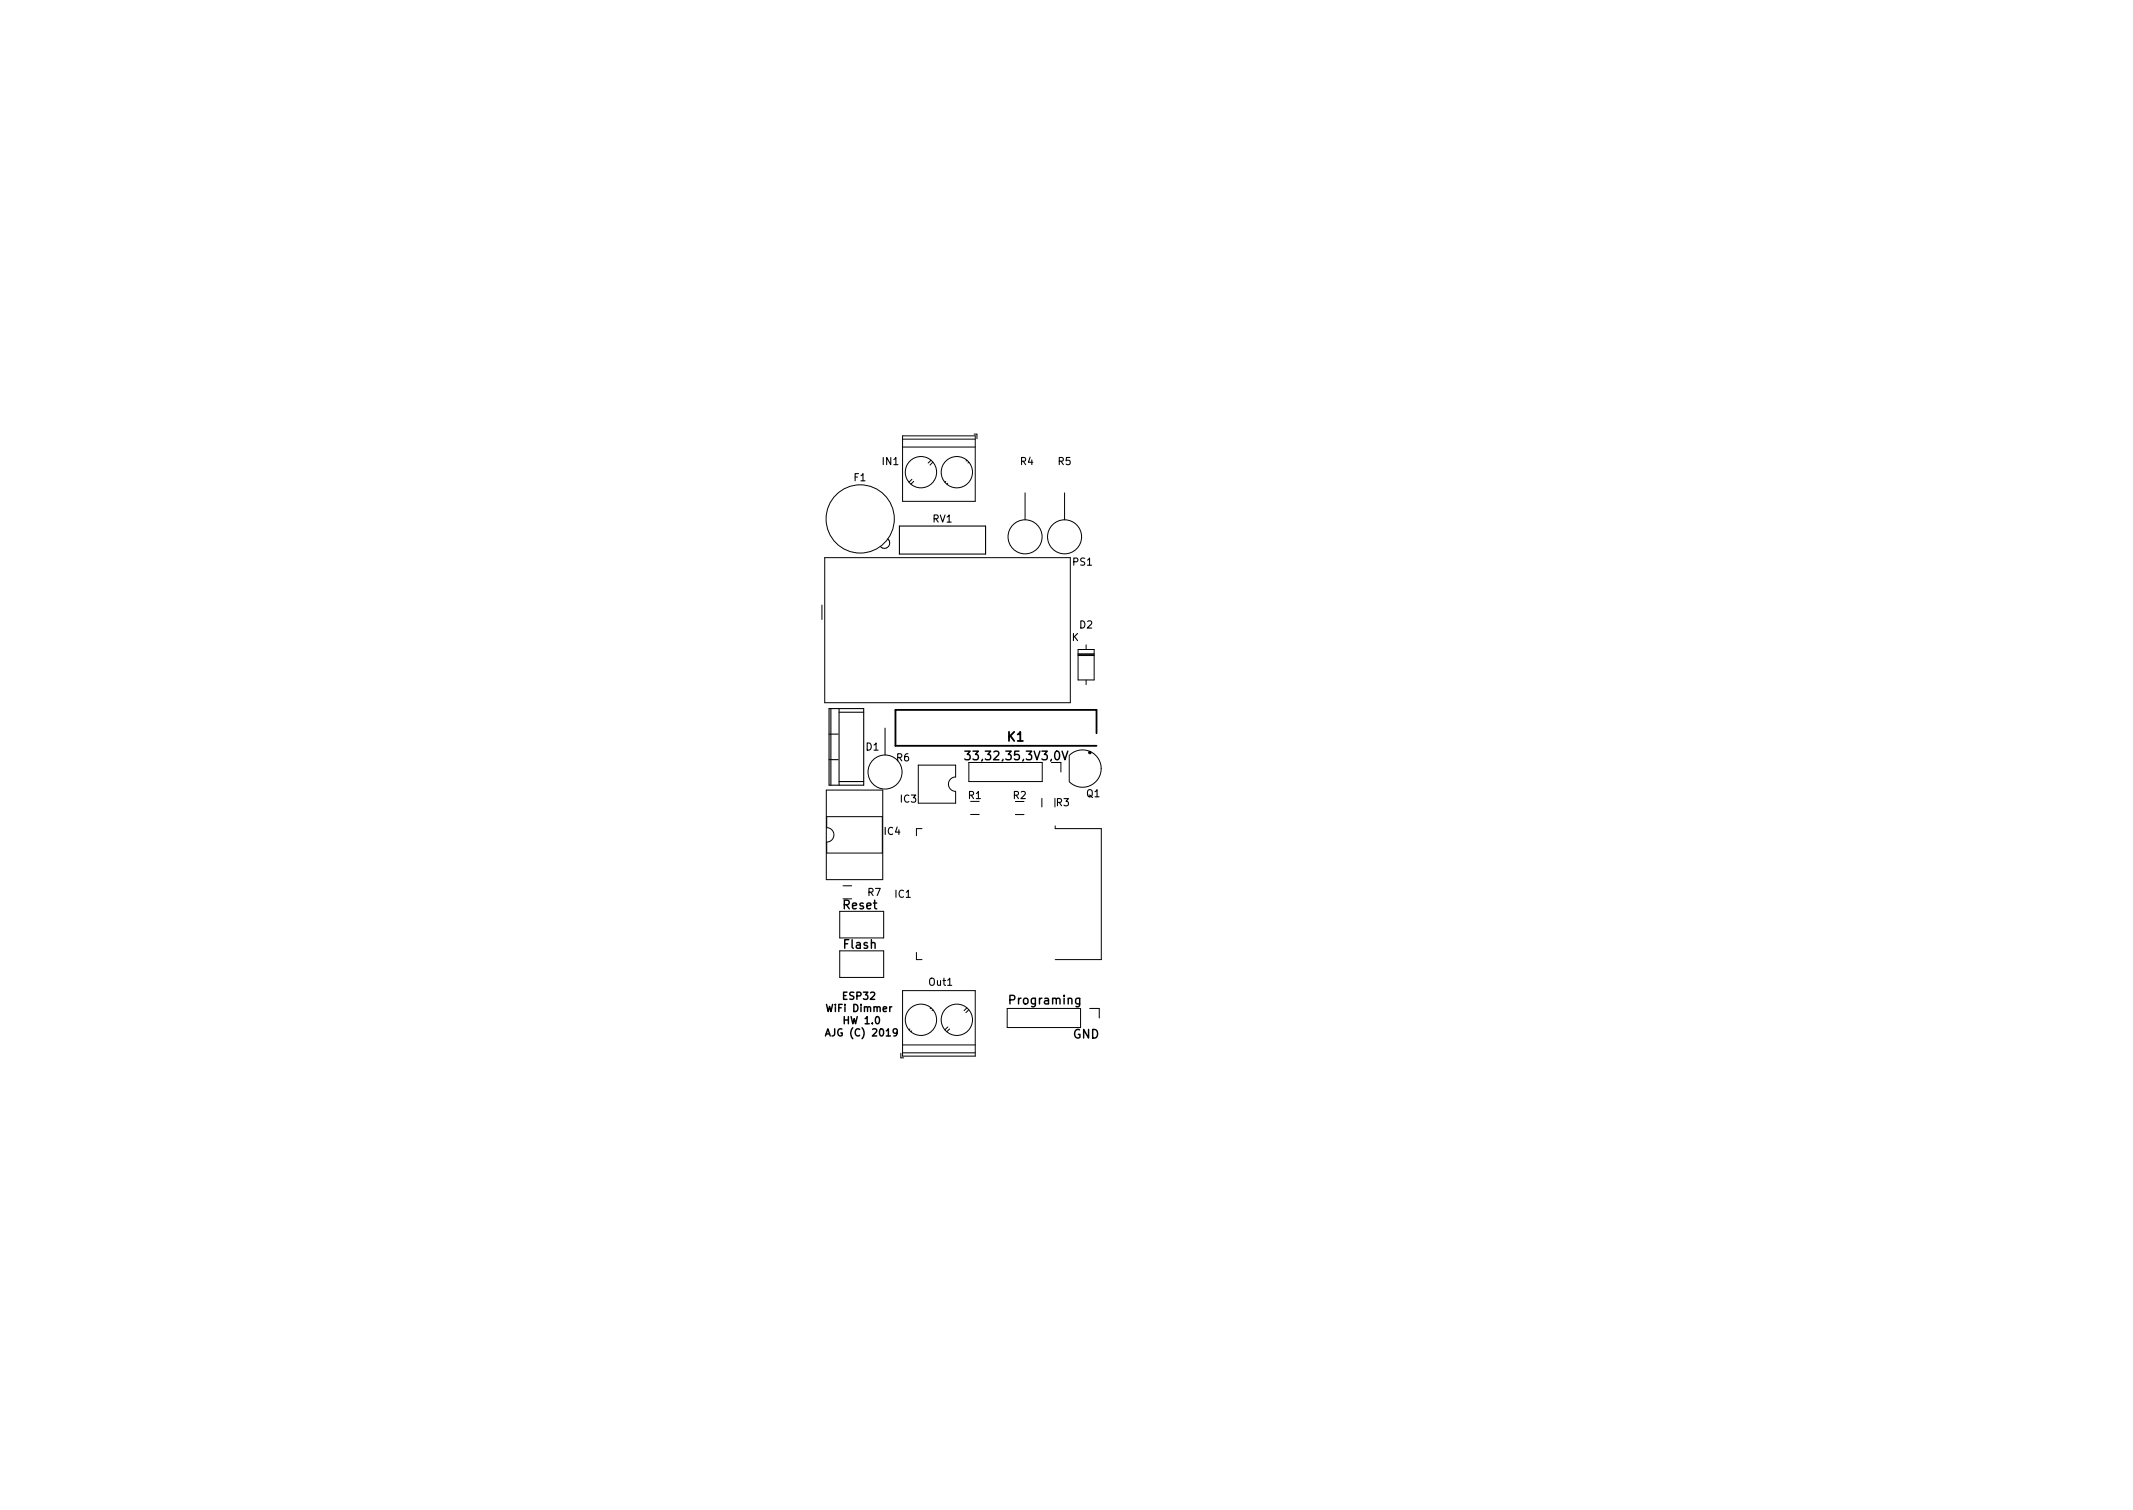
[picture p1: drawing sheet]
<svg xmlns="http://www.w3.org/2000/svg" width="297mm" height="210mm" viewBox="0 0 297 210" stroke-linecap="round" stroke-linejoin="round" font-family="sans-serif">
<defs><g id="words">
<text font-size="1.8" x="140.3" y="103.2">K1</text>
<g font-size="1.7">
<text x="135.3" y="105.8">33,32,35,3V3,0V</text>
<text x="117.5" y="126.6">Reset</text>
<text x="117.6" y="132.1">Flash</text>
<text x="140.8" y="139.8">Programing</text>
<text x="149.4" y="144.6">GND</text>
</g>
<g font-size="1.4">
<text x="122.9" y="64.7">IN1</text>
<text x="142.1" y="64.7">R4</text>
<text x="147.4" y="64.7">R5</text>
<text x="118.9" y="67">F1</text>
<text x="129.9" y="72.7">RV1</text>
<text x="149.4" y="78.7">PS1</text>
<text x="149.2" y="89.2">K</text>
<text x="150.4" y="87.5">D2</text>
<text x="120.6" y="104.5">D1</text>
<text x="124.9" y="106">R6</text>
<text x="125.4" y="111.7">IC3</text>
<text x="134.9" y="111.2">R1</text>
<text x="141.1" y="111.2">R2</text>
<text x="147.1" y="112.2">R3</text>
<text x="151.3" y="111">Q1</text>
<text x="123.2" y="116.2">IC4</text>
<text x="120.9" y="124.7">R7</text>
<text x="124.7" y="125">IC1</text>
<text x="129.4" y="137.2">Out1</text>
<text x="115.6" y="140.9">WiFi Dimmer</text>
<text x="117.6" y="139.2">ESP32</text>
<text x="117.7" y="142.6">HW 1.0</text>
<text x="115.7" y="144.3">AJG (C) 2019</text>
</g>
</g></defs>
<path d="M134.4 104.6h.7l-.4 .4 .3 .2v.5l-.1 .1h-.4l-.1-.1M147.9 104.6l.4 1.2 .4-1.2M115 144.3l.3-1 .3 1M115 144h.5M125 143.7l-.2 .2h-.2l-.2-.2 .1-.4h.3h.1a.66 .66 0 0 1-.2 1h-.2" fill="none" stroke="#000" stroke-width=".2"/>
<g fill="none" stroke="#000" stroke-width=".14">
<path d="M114.8 77.6h34.2v20.2h-34.2zM123.6 75a.74 .74 0 0 1 .1 1.1 .74 .74 0 0 1-1.1 0M125.7 61.1h10.1M125.7 62.2h10.1M125.7 60.7h10.1v9.1h-10.1zM127 66.7l-.4 .4M127.2 67l-.3 .4M129.6 64.1l-.3 .4M129.9 64.4l-.4 .4M131.7 67l-.1 .1M132 67.3l-.1 .1M134.6 64.1l-.1 .1"/>
<path d="M134.9 64.4l-.1 .1M135.6 60.4h.5v.7M142.8 68.6v3.8M148.2 68.6v3.8M114.5 84.2v2.1M150.1 90.4h2.3v4.3h-2.3zM150.1 91.2h2.3M150.1 91.3h2.3M150.1 91h2.3M151.2 89.8v.6M151.2 94.7v.6M115.1 110h7.8v12.5h-7.8z"/>
<path d="M115.1 113.7h7.8v5.1h-7.8v-1.6a1 1 0 0 0 1-1 1 1 0 0 0-1-1zM123.2 101.4v3.7M127.9 106.5h5.2v1.7a1 1 0 0 0-1 1 1 1 0 0 0 1 1v1.6h-5.2zM128.4 115.4h-.8v1M134.9 106.2h10.2v2.6h-10.2zM135.2 113.4h1.2M141.4 113.4h1.2M145.1 111.2v1.2M146.9 115v.4h6.5v18.2h-6.5M147.7 106.2v1.3M148.9 105.2v3.6M148.9 105.2a2.6 2.6 0 0 1 3.7 0 2.6 2.6 0 0 1 0 3.7 2.6 2.6 0 0 1-3.7 0"/>
<path d="M116.9 126.9h6.2v3.7h-6.2zM116.9 132.4h6.2v3.7h-6.2zM117.4 123.3h1.2M125.7 137.9h10.1v9.2h-10.1zM127.6 132.6v1h.8M125.5 146.7v.6h.3M125.7 146.6h10.1M125.7 145.5h10.1M126.7 143.3l-.1 .1M127 143.5l-.1 .2M129.6 140.3l-.1 .2M129.9 140.6l-.1 .1"/>
<path d="M132 143l-.4 .4M132.2 143.3l-.3 .4M134.6 140.3l-.3 .4M134.9 140.6l-.4 .4M140.3 140.4h10.2v2.7h-10.2zM151.8 140.4h1.3v1.3"/>
<circle cx="119.8" cy="72.3" r="4.7"/>
<circle cx="128.3" cy="65.7" r="2.18"/>
<circle cx="133.3" cy="65.7" r="2.18"/>
<circle cx="142.7" cy="74.7" r="2.37"/>
<circle cx="148.2" cy="74.7" r="2.37"/>
<circle cx="123.2" cy="107.5" r="2.37"/>
<circle cx="128.3" cy="142" r="2.18"/>
<circle cx="133.3" cy="142" r="2.18"/>
</g>
<path d="M125.2 73.2h12v3.9h-12zM115.5 98.7h4.8v10.6h-4.8zM115.7 98.7v10.6M116.8 99.2h3.5M116.8 98.7v10.6M115.5 102.2h1.2M115.5 105.8h1.2M116.8 108.8h3.5" fill="none" stroke="#000" stroke-width=".15"/>
<path d="M152.7 102.1v-3.3h-28v5h28" fill="none" stroke="#000" stroke-width=".25"/>
<circle cx="151.8" cy="104.8" r=".17" fill="#000" stroke="#000" stroke-width=".14"/>
<use href="#words"/>
</svg>
